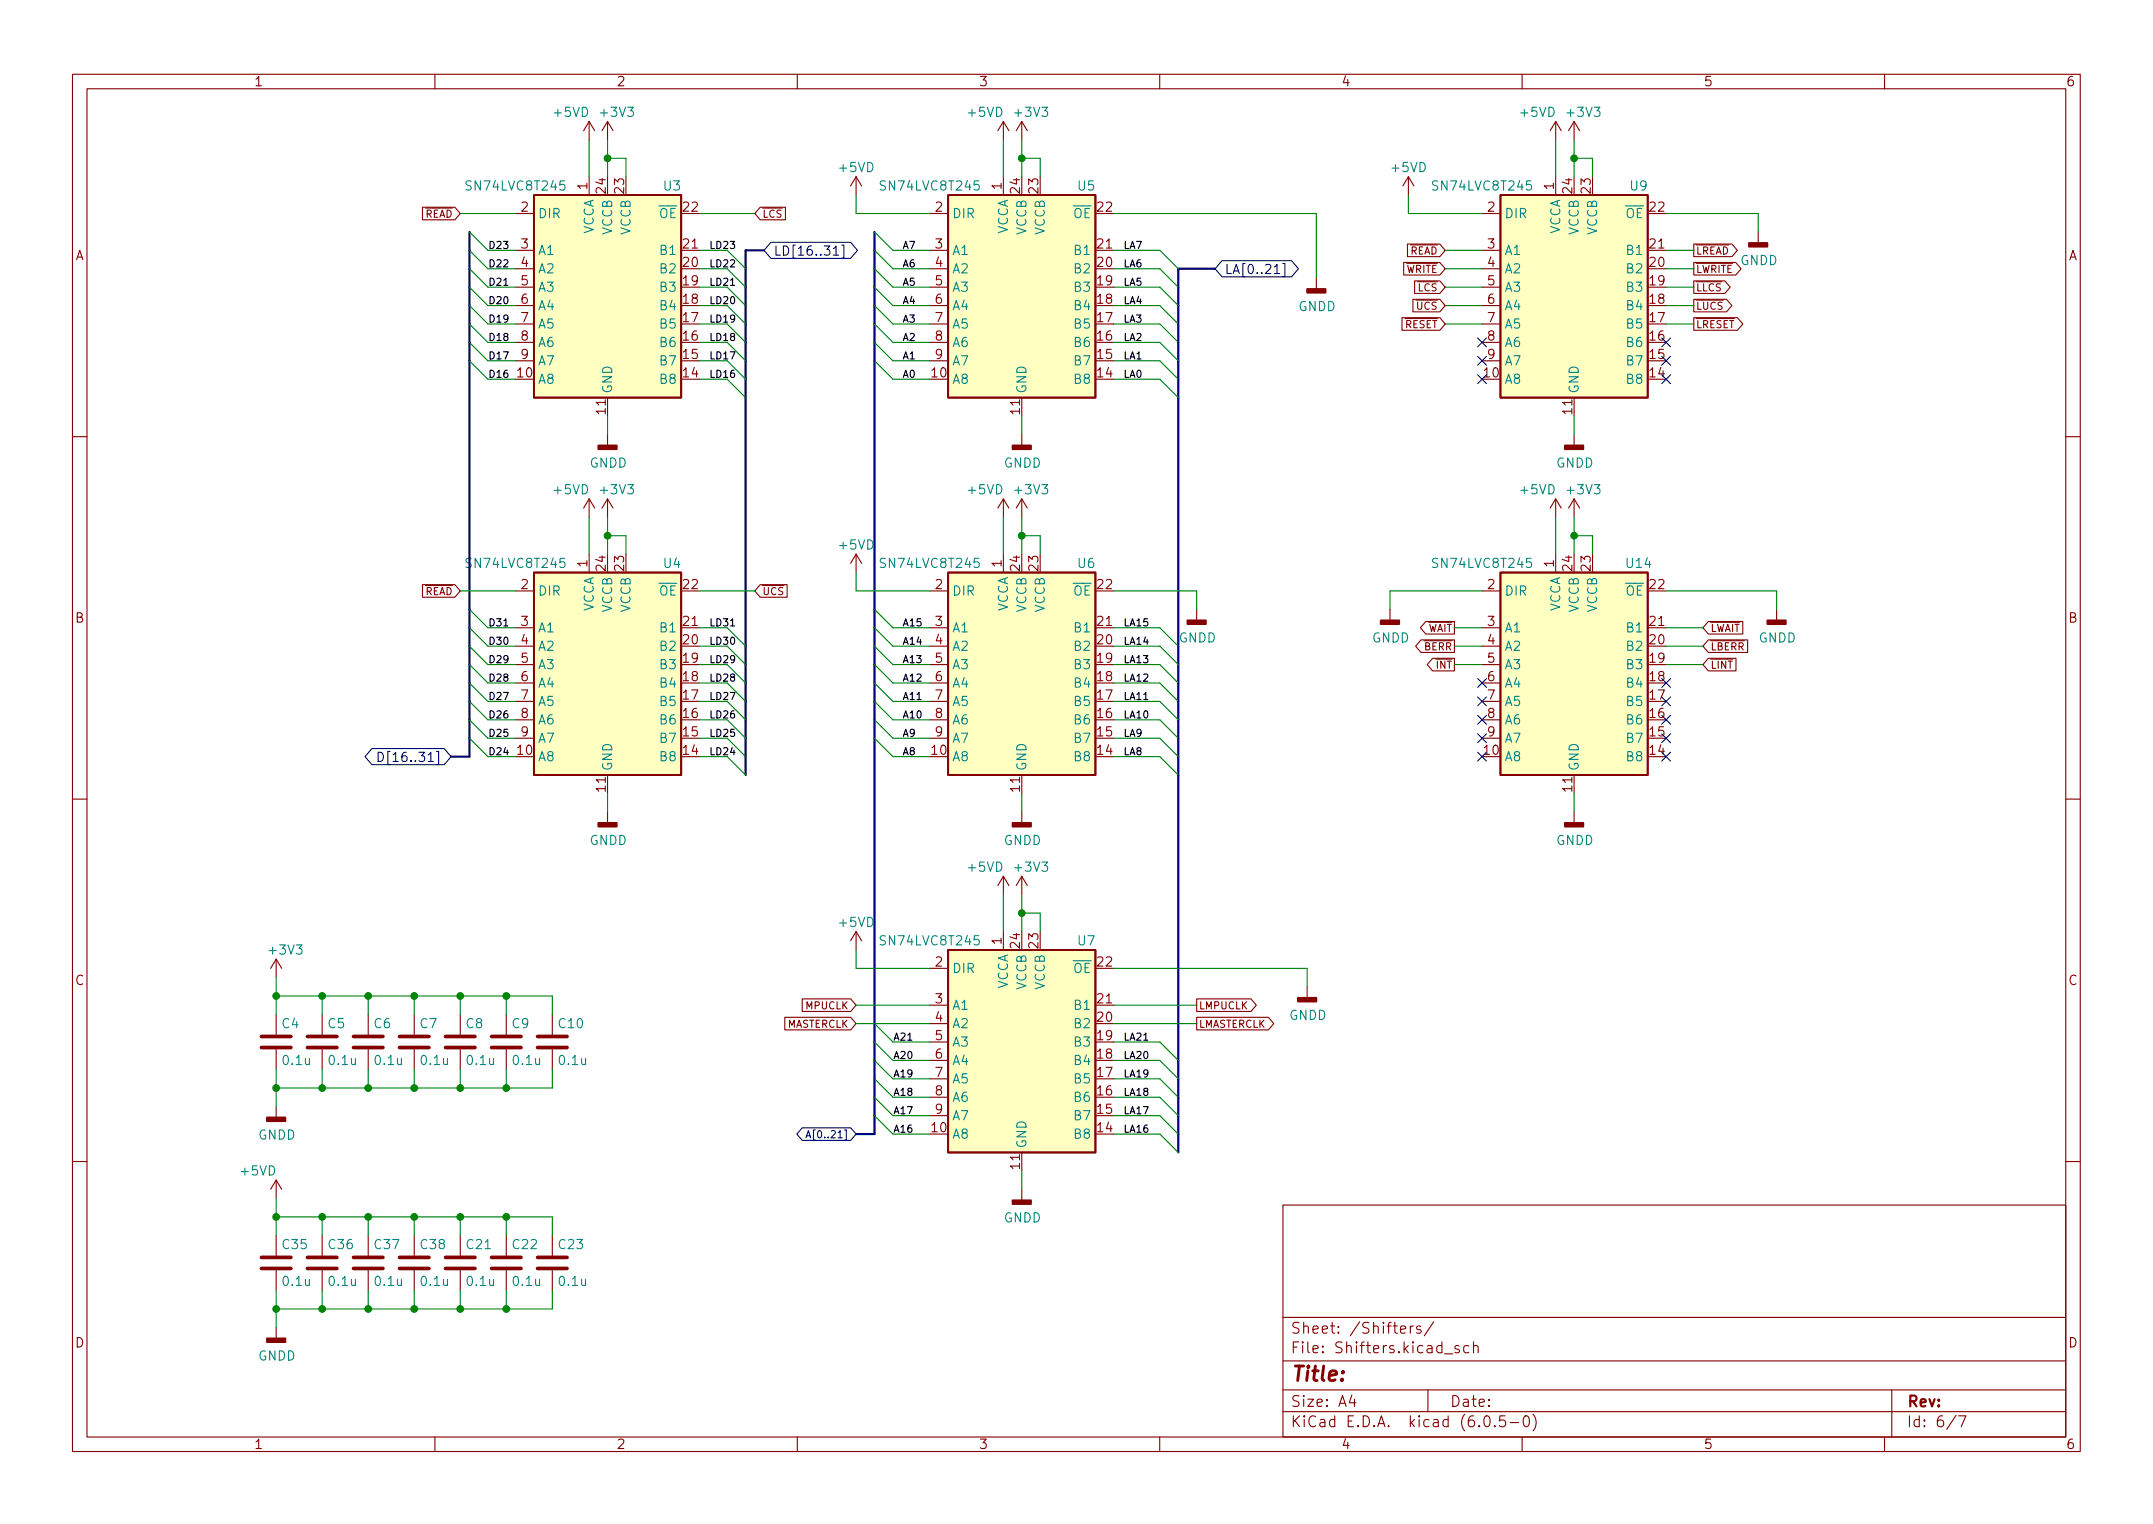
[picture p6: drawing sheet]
<svg xmlns="http://www.w3.org/2000/svg" width="297mm" height="210mm" viewBox="0 0 297 210" stroke-linecap="round" stroke-linejoin="round" font-family="sans-serif">
<defs><g id="words">
<text font-size="2.8" fill="#840000" x="178" y="190.6">Title:</text>
<g font-size="2.1" fill="#840000">
<text x="178" y="184">Sheet: /Shifters/</text>
<text x="178" y="186.7">File: Shifters.kicad_sch</text>
<text x="178" y="196.9">KiCad E.D.A. kicad (6.0.5-0)</text>
<text x="178" y="194.1">Size: A4</text>
<text x="200" y="194.1">Date:</text>
<text x="263" y="194.1">Rev:</text>
<text x="263" y="196.9">Id: 6/7</text>
</g>
<g font-size="1.8" fill="#840000">
<text x="35" y="11.9">1</text>
<text x="85" y="11.9">2</text>
<text x="135" y="11.9">3</text>
<text x="185" y="11.9">4</text>
<text x="235" y="11.9">5</text>
<text x="285" y="11.9">6</text>
<text x="71.9" y="29.2">2</text>
<text x="81" y="26.1" transform="rotate(-90 81 26.1)">1</text>
<text x="83.6" y="26.6" transform="rotate(-90 83.6 26.6)">24</text>
<text x="86.1" y="26.6" transform="rotate(-90 86.1 26.6)">23</text>
<text x="94.3" y="29.2">22</text>
<text x="129" y="29.2">2</text>
<text x="138.2" y="26.1" transform="rotate(-90 138.2 26.1)">1</text>
<text x="140.7" y="26.6" transform="rotate(-90 140.7 26.6)">24</text>
<text x="143.3" y="26.6" transform="rotate(-90 143.3 26.6)">23</text>
<text x="151.4" y="29.2">22</text>
<text x="205.2" y="29.2">2</text>
<text x="214.4" y="26.1" transform="rotate(-90 214.4 26.1)">1</text>
<text x="216.9" y="26.6" transform="rotate(-90 216.9 26.6)">24</text>
<text x="219.5" y="26.6" transform="rotate(-90 219.5 26.6)">23</text>
<text x="227.6" y="29.2">22</text>
<text x="10.3" y="35.9">A</text>
<text x="71.9" y="34.3">3</text>
<text x="94.3" y="34.3">21</text>
<text x="129" y="34.3">3</text>
<text x="151.4" y="34.3">21</text>
<text x="205.2" y="34.3">3</text>
<text x="227.6" y="34.3">21</text>
<text x="285.3" y="35.9">A</text>
<text x="71.9" y="36.8">4</text>
<text x="71.9" y="39.4">5</text>
<text x="71.9" y="41.9">6</text>
<text x="94.3" y="41.9">18</text>
<text x="94.3" y="39.4">19</text>
<text x="94.3" y="36.8">20</text>
<text x="129" y="36.8">4</text>
<text x="129" y="39.4">5</text>
<text x="129" y="41.9">6</text>
<text x="151.4" y="41.9">18</text>
<text x="151.4" y="39.4">19</text>
<text x="151.4" y="36.8">20</text>
<text x="205.2" y="36.8">4</text>
<text x="205.2" y="39.4">5</text>
<text x="205.2" y="41.9">6</text>
<text x="227.6" y="41.9">18</text>
<text x="227.6" y="39.4">19</text>
<text x="227.6" y="36.8">20</text>
<text x="71.9" y="44.4">7</text>
<text x="71.9" y="47">8</text>
<text x="94.3" y="47">16</text>
<text x="94.3" y="44.4">17</text>
<text x="129" y="44.4">7</text>
<text x="129" y="47">8</text>
<text x="151.4" y="47">16</text>
<text x="151.4" y="44.4">17</text>
<text x="205.2" y="44.4">7</text>
<text x="205.2" y="47">8</text>
<text x="227.6" y="47">16</text>
<text x="227.6" y="44.4">17</text>
<text x="71.4" y="52.1">10</text>
<text x="71.9" y="49.5">9</text>
<text x="94.3" y="52.1">14</text>
<text x="94.3" y="49.5">15</text>
<text x="128.6" y="52.1">10</text>
<text x="129" y="49.5">9</text>
<text x="151.4" y="52.1">14</text>
<text x="151.4" y="49.5">15</text>
<text x="204.8" y="52.1">10</text>
<text x="205.2" y="49.5">9</text>
<text x="227.6" y="52.1">14</text>
<text x="227.6" y="49.5">15</text>
<text x="83.6" y="57.1" transform="rotate(-90 83.6 57.1)">11</text>
<text x="140.7" y="57.1" transform="rotate(-90 140.7 57.1)">11</text>
<text x="216.9" y="57.1" transform="rotate(-90 216.9 57.1)">11</text>
<text x="71.9" y="81.3">2</text>
<text x="81" y="78.2" transform="rotate(-90 81 78.2)">1</text>
<text x="83.6" y="78.7" transform="rotate(-90 83.6 78.7)">24</text>
<text x="86.1" y="78.7" transform="rotate(-90 86.1 78.7)">23</text>
<text x="94.3" y="81.3">22</text>
<text x="129" y="81.3">2</text>
<text x="138.2" y="78.2" transform="rotate(-90 138.2 78.2)">1</text>
<text x="140.7" y="78.7" transform="rotate(-90 140.7 78.7)">24</text>
<text x="143.3" y="78.7" transform="rotate(-90 143.3 78.7)">23</text>
<text x="151.4" y="81.3">22</text>
<text x="205.2" y="81.3">2</text>
<text x="214.4" y="78.2" transform="rotate(-90 214.4 78.2)">1</text>
<text x="216.9" y="78.7" transform="rotate(-90 216.9 78.7)">24</text>
<text x="219.5" y="78.7" transform="rotate(-90 219.5 78.7)">23</text>
<text x="227.6" y="81.3">22</text>
<text x="10.3" y="85.9">B</text>
<text x="71.9" y="86.4">3</text>
<text x="71.9" y="88.9">4</text>
<text x="94.3" y="88.9">20</text>
<text x="94.3" y="86.4">21</text>
<text x="129" y="86.4">3</text>
<text x="129" y="88.9">4</text>
<text x="151.4" y="88.9">20</text>
<text x="151.4" y="86.4">21</text>
<text x="205.2" y="86.4">3</text>
<text x="205.2" y="88.9">4</text>
<text x="227.6" y="88.9">20</text>
<text x="227.6" y="86.4">21</text>
<text x="285.3" y="85.9">B</text>
<text x="71.9" y="91.4">5</text>
<text x="71.9" y="94">6</text>
<text x="94.3" y="94">18</text>
<text x="94.3" y="91.4">19</text>
<text x="129" y="91.4">5</text>
<text x="129" y="94">6</text>
<text x="151.4" y="94">18</text>
<text x="151.4" y="91.4">19</text>
<text x="205.2" y="91.4">5</text>
<text x="205.2" y="94">6</text>
<text x="227.6" y="94">18</text>
<text x="227.6" y="91.4">19</text>
<text x="71.9" y="96.5">7</text>
<text x="71.9" y="99.1">8</text>
<text x="71.9" y="101.6">9</text>
<text x="94.3" y="101.6">15</text>
<text x="94.3" y="99.1">16</text>
<text x="94.3" y="96.5">17</text>
<text x="129" y="96.5">7</text>
<text x="129" y="99.1">8</text>
<text x="129" y="101.6">9</text>
<text x="151.4" y="101.6">15</text>
<text x="151.4" y="99.1">16</text>
<text x="151.4" y="96.5">17</text>
<text x="205.2" y="96.5">7</text>
<text x="205.2" y="99.1">8</text>
<text x="205.2" y="101.6">9</text>
<text x="227.6" y="101.6">15</text>
<text x="227.6" y="99.1">16</text>
<text x="227.6" y="96.5">17</text>
<text x="71.4" y="104.1">10</text>
<text x="94.3" y="104.1">14</text>
<text x="128.6" y="104.1">10</text>
<text x="151.4" y="104.1">14</text>
<text x="204.8" y="104.1">10</text>
<text x="227.6" y="104.1">14</text>
<text x="83.6" y="109.2" transform="rotate(-90 83.6 109.2)">11</text>
<text x="140.7" y="109.2" transform="rotate(-90 140.7 109.2)">11</text>
<text x="216.9" y="109.2" transform="rotate(-90 216.9 109.2)">11</text>
<text x="138.2" y="130.3" transform="rotate(-90 138.2 130.3)">1</text>
<text x="140.7" y="130.8" transform="rotate(-90 140.7 130.8)">24</text>
<text x="143.3" y="130.8" transform="rotate(-90 143.3 130.8)">23</text>
<text x="10.3" y="135.9">C</text>
<text x="129" y="133.3">2</text>
<text x="151.4" y="133.3">22</text>
<text x="285.3" y="135.9">C</text>
<text x="129" y="138.4">3</text>
<text x="129" y="141">4</text>
<text x="129" y="143.5">5</text>
<text x="151.4" y="143.5">19</text>
<text x="151.4" y="141">20</text>
<text x="151.4" y="138.4">21</text>
<text x="129" y="146">6</text>
<text x="129" y="148.6">7</text>
<text x="151.4" y="148.6">17</text>
<text x="151.4" y="146">18</text>
<text x="129" y="151.1">8</text>
<text x="129" y="153.7">9</text>
<text x="151.4" y="153.7">15</text>
<text x="151.4" y="151.1">16</text>
<text x="128.6" y="156.2">10</text>
<text x="140.7" y="161.3" transform="rotate(-90 140.7 161.3)">11</text>
<text x="151.4" y="156.2">14</text>
<text x="10.3" y="185.9">D</text>
<text x="285.3" y="185.9">D</text>
<text x="35" y="199.9">1</text>
<text x="85" y="199.9">2</text>
<text x="135" y="199.9">3</text>
<text x="185" y="199.9">4</text>
<text x="235" y="199.9">5</text>
<text x="285" y="199.9">6</text>
</g>
<g font-size="1.8" fill="#008484">
<text x="76.5" y="16.1">+5VD</text>
<text x="83" y="16.1">+3V3</text>
<text x="133.7" y="16.1">+5VD</text>
<text x="140.2" y="16.1">+3V3</text>
<text x="209.9" y="16.1">+5VD</text>
<text x="216.4" y="16.1">+3V3</text>
<text x="115.9" y="23.7">+5VD</text>
<text x="192.1" y="23.7">+5VD</text>
<text x="64.6" y="26.3">SN74LVC8T245</text>
<text x="91.6" y="26.3">U3</text>
<text x="121.8" y="26.3">SN74LVC8T245</text>
<text x="148.7" y="26.3">U5</text>
<text x="198" y="26.3">SN74LVC8T245</text>
<text x="224.9" y="26.3">U9</text>
<text x="74.2" y="30.1">DIR</text>
<text x="74.2" y="35.2">A1</text>
<text x="81.9" y="32.4" transform="rotate(-90 81.9 32.4)">VCCA</text>
<text x="84.5" y="32.4" transform="rotate(-90 84.5 32.4)">VCCB</text>
<text x="87" y="32.4" transform="rotate(-90 87 32.4)">VCCB</text>
<text x="89.5" y="30.1">~{OE}</text>
<text x="91.2" y="35.2">B1</text>
<text x="131.3" y="30.1">DIR</text>
<text x="131.3" y="35.2">A1</text>
<text x="139.1" y="32.4" transform="rotate(-90 139.1 32.4)">VCCA</text>
<text x="141.6" y="32.4" transform="rotate(-90 141.6 32.4)">VCCB</text>
<text x="144.1" y="32.4" transform="rotate(-90 144.1 32.4)">VCCB</text>
<text x="146.7" y="30.1">~{OE}</text>
<text x="148.4" y="35.2">B1</text>
<text x="207.5" y="30.1">DIR</text>
<text x="207.5" y="35.2">A1</text>
<text x="215.3" y="32.4" transform="rotate(-90 215.3 32.4)">VCCA</text>
<text x="217.8" y="32.4" transform="rotate(-90 217.8 32.4)">VCCB</text>
<text x="220.3" y="32.4" transform="rotate(-90 220.3 32.4)">VCCB</text>
<text x="222.9" y="30.1">~{OE}</text>
<text x="224.6" y="35.2">B1</text>
<text x="74.2" y="37.7">A2</text>
<text x="74.2" y="40.3">A3</text>
<text x="91.2" y="40.3">B3</text>
<text x="91.2" y="37.7">B2</text>
<text x="131.3" y="37.7">A2</text>
<text x="131.3" y="40.3">A3</text>
<text x="148.4" y="40.3">B3</text>
<text x="148.4" y="37.7">B2</text>
<text x="207.5" y="37.7">A2</text>
<text x="207.5" y="40.3">A3</text>
<text x="224.6" y="40.3">B3</text>
<text x="224.6" y="37.7">B2</text>
<text x="240.1" y="36.6">GNDD</text>
<text x="74.2" y="42.8">A4</text>
<text x="74.2" y="45.3">A5</text>
<text x="74.2" y="47.9">A6</text>
<text x="91.2" y="47.9">B6</text>
<text x="91.2" y="45.3">B5</text>
<text x="91.2" y="42.8">B4</text>
<text x="131.3" y="42.8">A4</text>
<text x="131.3" y="45.3">A5</text>
<text x="131.3" y="47.9">A6</text>
<text x="148.4" y="47.9">B6</text>
<text x="148.4" y="45.3">B5</text>
<text x="148.4" y="42.8">B4</text>
<text x="179.1" y="42.9">GNDD</text>
<text x="207.5" y="42.8">A4</text>
<text x="207.5" y="45.3">A5</text>
<text x="207.5" y="47.9">A6</text>
<text x="224.6" y="47.9">B6</text>
<text x="224.6" y="45.3">B5</text>
<text x="224.6" y="42.8">B4</text>
<text x="74.2" y="53">A8</text>
<text x="74.2" y="50.4">A7</text>
<text x="91.2" y="53">B8</text>
<text x="91.2" y="50.4">B7</text>
<text x="131.3" y="53">A8</text>
<text x="131.3" y="50.4">A7</text>
<text x="148.4" y="53">B8</text>
<text x="148.4" y="50.4">B7</text>
<text x="207.5" y="53">A8</text>
<text x="207.5" y="50.4">A7</text>
<text x="224.6" y="53">B8</text>
<text x="224.6" y="50.4">B7</text>
<text x="84.5" y="54.4" transform="rotate(-90 84.5 54.4)">GND</text>
<text x="141.6" y="54.4" transform="rotate(-90 141.6 54.4)">GND</text>
<text x="217.8" y="54.4" transform="rotate(-90 217.8 54.4)">GND</text>
<text x="81.3" y="64.5">GNDD</text>
<text x="138.5" y="64.5">GNDD</text>
<text x="214.7" y="64.5">GNDD</text>
<text x="76.5" y="68.2">+5VD</text>
<text x="83" y="68.2">+3V3</text>
<text x="133.7" y="68.2">+5VD</text>
<text x="140.2" y="68.2">+3V3</text>
<text x="209.9" y="68.2">+5VD</text>
<text x="216.4" y="68.2">+3V3</text>
<text x="115.9" y="75.8">+5VD</text>
<text x="64.6" y="78.4">SN74LVC8T245</text>
<text x="74.2" y="82.2">DIR</text>
<text x="89.5" y="82.2">~{OE}</text>
<text x="91.6" y="78.4">U4</text>
<text x="121.8" y="78.4">SN74LVC8T245</text>
<text x="131.3" y="82.2">DIR</text>
<text x="146.7" y="82.2">~{OE}</text>
<text x="148.7" y="78.4">U6</text>
<text x="198" y="78.4">SN74LVC8T245</text>
<text x="207.5" y="82.2">DIR</text>
<text x="222.9" y="82.2">~{OE}</text>
<text x="224.4" y="78.4">U14</text>
<text x="74.2" y="87.2">A1</text>
<text x="74.2" y="89.8">A2</text>
<text x="81.9" y="84.5" transform="rotate(-90 81.9 84.5)">VCCA</text>
<text x="84.5" y="84.5" transform="rotate(-90 84.5 84.5)">VCCB</text>
<text x="87" y="84.5" transform="rotate(-90 87 84.5)">VCCB</text>
<text x="91.2" y="89.8">B2</text>
<text x="91.2" y="87.2">B1</text>
<text x="131.3" y="87.2">A1</text>
<text x="131.3" y="89.8">A2</text>
<text x="139.1" y="84.5" transform="rotate(-90 139.1 84.5)">VCCA</text>
<text x="141.6" y="84.5" transform="rotate(-90 141.6 84.5)">VCCB</text>
<text x="144.1" y="84.5" transform="rotate(-90 144.1 84.5)">VCCB</text>
<text x="148.4" y="89.8">B2</text>
<text x="148.4" y="87.2">B1</text>
<text x="162.6" y="88.6">GNDD</text>
<text x="189.3" y="88.6">GNDD</text>
<text x="207.5" y="87.2">A1</text>
<text x="207.5" y="89.8">A2</text>
<text x="215.3" y="84.5" transform="rotate(-90 215.3 84.5)">VCCA</text>
<text x="217.8" y="84.5" transform="rotate(-90 217.8 84.5)">VCCB</text>
<text x="220.3" y="84.5" transform="rotate(-90 220.3 84.5)">VCCB</text>
<text x="224.6" y="89.8">B2</text>
<text x="224.6" y="87.2">B1</text>
<text x="242.6" y="88.6">GNDD</text>
<text x="74.2" y="92.3">A3</text>
<text x="74.2" y="94.9">A4</text>
<text x="91.2" y="94.9">B4</text>
<text x="91.2" y="92.3">B3</text>
<text x="131.3" y="92.3">A3</text>
<text x="131.3" y="94.9">A4</text>
<text x="148.4" y="94.9">B4</text>
<text x="148.4" y="92.3">B3</text>
<text x="207.5" y="92.3">A3</text>
<text x="207.5" y="94.9">A4</text>
<text x="224.6" y="94.9">B4</text>
<text x="224.6" y="92.3">B3</text>
<text x="74.2" y="97.4">A5</text>
<text x="74.2" y="99.9">A6</text>
<text x="91.2" y="99.9">B6</text>
<text x="91.2" y="97.4">B5</text>
<text x="131.3" y="97.4">A5</text>
<text x="131.3" y="99.9">A6</text>
<text x="148.4" y="99.9">B6</text>
<text x="148.4" y="97.4">B5</text>
<text x="207.5" y="97.4">A5</text>
<text x="207.5" y="99.9">A6</text>
<text x="224.6" y="99.9">B6</text>
<text x="224.6" y="97.4">B5</text>
<text x="74.2" y="105">A8</text>
<text x="74.2" y="102.5">A7</text>
<text x="84.5" y="106.4" transform="rotate(-90 84.5 106.4)">GND</text>
<text x="91.2" y="105">B8</text>
<text x="91.2" y="102.5">B7</text>
<text x="131.3" y="105">A8</text>
<text x="131.3" y="102.5">A7</text>
<text x="141.6" y="106.4" transform="rotate(-90 141.6 106.4)">GND</text>
<text x="148.4" y="105">B8</text>
<text x="148.4" y="102.5">B7</text>
<text x="207.5" y="105">A8</text>
<text x="207.5" y="102.5">A7</text>
<text x="217.8" y="106.4" transform="rotate(-90 217.8 106.4)">GND</text>
<text x="224.6" y="105">B8</text>
<text x="224.6" y="102.5">B7</text>
<text x="81.3" y="116.6">GNDD</text>
<text x="138.5" y="116.6">GNDD</text>
<text x="214.7" y="116.6">GNDD</text>
<text x="133.7" y="120.3">+5VD</text>
<text x="140.2" y="120.3">+3V3</text>
<text x="37.3" y="131.7">+3V3</text>
<text x="115.9" y="127.9">+5VD</text>
<text x="121.8" y="130.4">SN74LVC8T245</text>
<text x="148.7" y="130.4">U7</text>
<text x="131.3" y="134.2">DIR</text>
<text x="139.1" y="136.6" transform="rotate(-90 139.1 136.6)">VCCA</text>
<text x="141.6" y="136.6" transform="rotate(-90 141.6 136.6)">VCCB</text>
<text x="144.1" y="136.6" transform="rotate(-90 144.1 136.6)">VCCB</text>
<text x="146.7" y="134.2">~{OE}</text>
<text x="38.9" y="141.9">C4</text>
<text x="45.3" y="141.9">C5</text>
<text x="51.6" y="141.9">C6</text>
<text x="58" y="141.9">C7</text>
<text x="64.3" y="141.9">C8</text>
<text x="70.7" y="141.9">C9</text>
<text x="77.1" y="141.9">C10</text>
<text x="131.3" y="139.3">A1</text>
<text x="131.3" y="141.9">A2</text>
<text x="148.4" y="141.9">B2</text>
<text x="148.4" y="139.3">B1</text>
<text x="177.8" y="140.7">GNDD</text>
<text x="39.1" y="146.9">0.1u</text>
<text x="45.5" y="146.9">0.1u</text>
<text x="51.8" y="146.9">0.1u</text>
<text x="58.2" y="146.9">0.1u</text>
<text x="64.5" y="146.9">0.1u</text>
<text x="70.9" y="146.9">0.1u</text>
<text x="77.2" y="146.9">0.1u</text>
<text x="131.3" y="144.4">A3</text>
<text x="131.3" y="146.9">A4</text>
<text x="131.3" y="149.5">A5</text>
<text x="148.4" y="149.5">B5</text>
<text x="148.4" y="146.9">B4</text>
<text x="148.4" y="144.4">B3</text>
<text x="131.3" y="152">A6</text>
<text x="131.3" y="154.6">A7</text>
<text x="148.4" y="154.6">B7</text>
<text x="148.4" y="152">B6</text>
<text x="35.6" y="157.2">GNDD</text>
<text x="131.3" y="157.1">A8</text>
<text x="141.6" y="158.5" transform="rotate(-90 141.6 158.5)">GND</text>
<text x="148.4" y="157.1">B8</text>
<text x="33.3" y="162.2">+5VD</text>
<text x="39" y="172.3">C35</text>
<text x="45.4" y="172.3">C36</text>
<text x="51.7" y="172.3">C37</text>
<text x="58.1" y="172.3">C38</text>
<text x="64.4" y="172.3">C21</text>
<text x="70.8" y="172.3">C22</text>
<text x="77.1" y="172.3">C23</text>
<text x="138.5" y="168.7">GNDD</text>
<text x="39.1" y="177.4">0.1u</text>
<text x="45.5" y="177.4">0.1u</text>
<text x="51.8" y="177.4">0.1u</text>
<text x="58.2" y="177.4">0.1u</text>
<text x="64.5" y="177.4">0.1u</text>
<text x="70.9" y="177.4">0.1u</text>
<text x="77.2" y="177.4">0.1u</text>
<text x="35.6" y="187.7">GNDD</text>
</g>
<g font-size="1.8" fill="#000084">
<text x="106.7" y="35.3">LD[16..31]</text>
<text x="168.9" y="37.8">LA[0..21]</text>
<text x="53.6" y="105.1">D[16..31]</text>
</g>
<g font-size="1.4" fill="#840000">
<text x="57.5" y="30">~{READ}</text>
<text x="105.1" y="30">~{LCS}</text>
<text x="193.4" y="35.1">~{READ}</text>
<text x="233.9" y="35.1">~{LREAD}</text>
<text x="192.9" y="37.6">~{WRITE}</text>
<text x="194.6" y="40.2">~{LCS}</text>
<text x="233.9" y="37.6">~{LWRITE}</text>
<text x="233.9" y="40.2">~{LLCS}</text>
<text x="192.7" y="45.3">~{RESET}</text>
<text x="194.4" y="42.7">~{UCS}</text>
<text x="233.9" y="45.3">~{LRESET}</text>
<text x="233.9" y="42.7">~{LUCS}</text>
<text x="57.5" y="82.1">~{READ}</text>
<text x="105.1" y="82.1">~{UCS}</text>
<text x="195.4" y="89.7">~{BERR}</text>
<text x="195.8" y="87.2">~{WAIT}</text>
<text x="235.9" y="87.2">~{LWAIT}</text>
<text x="235.9" y="89.7">~{LBERR}</text>
<text x="197.1" y="92.3">~{INT}</text>
<text x="235.9" y="92.3">~{LINT}</text>
<text x="108.5" y="141.8">MASTERCLK</text>
<text x="111.2" y="139.2">MPUCLK</text>
<text x="165.3" y="141.8">LMASTERCLK</text>
<text x="165.3" y="139.2">LMPUCLK</text>
</g>
<g font-size="1.4">
<text x="67.3" y="34.3">D23</text>
<text x="97.8" y="34.3">LD23</text>
<text x="124.5" y="34.3">A7</text>
<text x="154.9" y="34.3">LA7</text>
<text x="67.3" y="42">D20</text>
<text x="67.3" y="36.9">D22</text>
<text x="67.3" y="39.4">D21</text>
<text x="97.8" y="42">LD20</text>
<text x="97.8" y="39.4">LD21</text>
<text x="97.8" y="36.9">LD22</text>
<text x="124.5" y="42">A4</text>
<text x="124.5" y="39.4">A5</text>
<text x="124.5" y="36.9">A6</text>
<text x="154.9" y="36.9">LA6</text>
<text x="154.9" y="39.4">LA5</text>
<text x="154.9" y="42">LA4</text>
<text x="67.3" y="44.5">D19</text>
<text x="67.3" y="47">D18</text>
<text x="97.8" y="44.5">LD19</text>
<text x="97.8" y="47">LD18</text>
<text x="124.5" y="47">A2</text>
<text x="124.5" y="44.5">A3</text>
<text x="154.9" y="44.5">LA3</text>
<text x="154.9" y="47">LA2</text>
<text x="67.3" y="49.6">D17</text>
<text x="67.3" y="52.1">D16</text>
<text x="97.8" y="49.6">LD17</text>
<text x="97.8" y="52.1">LD16</text>
<text x="124.5" y="52.1">A0</text>
<text x="124.5" y="49.6">A1</text>
<text x="154.9" y="49.6">LA1</text>
<text x="154.9" y="52.1">LA0</text>
<text x="67.3" y="88.9">D30</text>
<text x="67.3" y="86.4">D31</text>
<text x="97.8" y="88.9">LD30</text>
<text x="97.8" y="86.4">LD31</text>
<text x="124.5" y="86.4">A15</text>
<text x="124.5" y="88.9">A14</text>
<text x="154.9" y="88.9">LA14</text>
<text x="154.9" y="86.4">LA15</text>
<text x="67.3" y="94">D28</text>
<text x="67.3" y="91.5">D29</text>
<text x="97.8" y="94">LD28</text>
<text x="97.8" y="91.5">LD29</text>
<text x="124.5" y="94">A12</text>
<text x="124.5" y="91.5">A13</text>
<text x="154.9" y="91.5">LA13</text>
<text x="154.9" y="94">LA12</text>
<text x="67.3" y="99.1">D26</text>
<text x="67.3" y="96.6">D27</text>
<text x="67.3" y="101.6">D25</text>
<text x="97.8" y="99.1">LD26</text>
<text x="97.8" y="101.6">LD25</text>
<text x="97.8" y="96.6">LD27</text>
<text x="124.5" y="96.6">A11</text>
<text x="124.5" y="99.1">A10</text>
<text x="124.5" y="101.6">A9</text>
<text x="154.9" y="101.6">LA9</text>
<text x="154.9" y="99.1">LA10</text>
<text x="154.9" y="96.6">LA11</text>
<text x="67.3" y="104.2">D24</text>
<text x="97.8" y="104.2">LD24</text>
<text x="124.5" y="104.2">A8</text>
<text x="154.9" y="104.2">LA8</text>
<text x="123.2" y="143.6">A21</text>
<text x="154.9" y="143.6">LA21</text>
<text x="123.2" y="146.1">A20</text>
<text x="123.2" y="148.6">A19</text>
<text x="154.9" y="146.1">LA20</text>
<text x="154.9" y="148.6">LA19</text>
<text x="123.2" y="151.2">A18</text>
<text x="123.2" y="153.7">A17</text>
<text x="154.9" y="151.2">LA18</text>
<text x="154.9" y="153.7">LA17</text>
<text x="123.2" y="156.3">A16</text>
<text x="154.9" y="156.3">LA16</text>
</g>
<text font-size="1.4" fill="#000084" x="112.1" y="157">A[0..21]</text>
</g></defs>
<g fill="none" stroke="#840000" stroke-width=".15">
<path d="M10 10.2h277v190.1h-277zM12 12.2h273v186.1h-273zM60 10.2v2M81.3 16.8l-.8 1.2M81.3 16.8v2.5M81.3 16.8l.7 1.2M83.8 16.8l-.7 1.2M83.8 16.8v2.5M83.8 16.8l.8 1.2M110 10.2v2M138.4 16.8l-.7 1.2M138.4 16.8v2.5"/>
<path d="M138.4 16.8l.8 1.2M141 16.8v2.5M141 16.8l-.8 1.2M141 16.8l.7 1.2M160 10.2v2M210 10.2v2M214.6 16.8l-.7 1.2M214.6 16.8v2.5M214.6 16.8l.8 1.2M217.2 16.8l-.8 1.2M217.2 16.8v2.5M217.2 16.8l.7 1.2"/>
<path d="M260 10.2v2M58.3 28.6h4.5l.7 .9-.7 .8h-4.5zM71.1 29.5h2.6M71.1 34.5h2.6M71.1 37.1h2.6M71.1 39.6h2.6M81.3 24.4v2.5M94 34.5h2.5M104.9 28.6h3.5v1.7h-3.5l-.8-.8zM118.1 24.4l-.8 1.2M118.1 24.4v2.5M118.1 24.4l.8 1.2"/>
<path d="M128.3 29.5h2.5M128.3 34.5h2.5M128.3 37.1h2.5M128.3 39.6h2.5M138.4 24.4v2.5M151.1 34.5h2.6M181.6 38.3v1.6M193.7 36.2h4.9l.8 .9-.8 .8h-4.9zM194.2 33.7h4.4l.8 .8-.8 .9h-4.4zM194.3 24.4l-.8 1.2M194.3 24.4v2.5M194.3 24.4l.8 1.2"/>
<path d="M195.2 38.8h3.4l.8 .8-.8 .9h-3.4zM204.5 29.5h2.5M204.5 34.5h2.5M204.5 37.1h2.5M204.5 39.6h2.5M214.6 24.4v2.5M227.3 34.5h2.6M233.7 36.2h5.8l.7 .9-.7 .8h-5.8zM233.7 38.8h4.3l.7 .8-.7 .9h-4.3zM233.7 33.7h5.3l.7 .8-.7 .9h-5.3zM242.6 32v1.5M71.1 42.2h2.6"/>
<path d="M71.1 44.7h2.6M71.1 47.2h2.6M71.1 49.8h2.6M83.8 54.9v2.5M83.8 59.9v1.6M128.3 42.2h2.5M128.3 44.7h2.5M128.3 47.2h2.5M128.3 49.8h2.5M141 54.9v2.5M141 59.9v1.6M193.4 43.8h5.2l.8 .9-.8 .9h-5.2z"/>
<path d="M194.9 41.3h3.7l.8 .9-.8 .8h-3.7zM204.5 42.2h2.5M204.5 44.7h2.5M204.5 47.2h2.5M204.5 49.8h2.5M217.2 54.9v2.5M217.2 59.9v1.6M233.7 43.8h6l.7 .9-.7 .9h-6zM233.7 41.3h4.5l.7 .9-.7 .8h-4.5zM10 60.2h2M81.3 68.8v2.6M81.3 76.4v2.6"/>
<path d="M81.3 68.8l-.8 1.3M81.3 68.8l.7 1.3M83.8 68.8v2.6M83.8 68.8l-.7 1.3M83.8 68.8l.8 1.3M118.1 76.4v2.6M118.1 76.4l-.8 1.3M118.1 76.4l.8 1.3M138.4 68.8v2.6M138.4 76.4v2.6M138.4 68.8l-.7 1.3M138.4 68.8l.8 1.3"/>
<path d="M141 68.8v2.6M141 68.8l-.8 1.3M141 68.8l.7 1.3M214.6 68.8v2.6M214.6 76.4v2.6M214.6 68.8l-.7 1.3M214.6 68.8l.8 1.3M217.2 68.8v2.6M217.2 68.8l-.8 1.3M217.2 68.8l.7 1.3M285 60.2h2M58.3 80.7h4.5l.7 .8-.7 .9h-4.5z"/>
<path d="M71.1 81.5h2.6M71.1 86.6h2.6M71.1 89.1h2.6M71.1 91.7h2.6M71.1 94.2h2.6M71.1 96.8h2.6M71.1 99.3h2.6M94 86.6h2.5M104.9 80.7h3.7v1.7h-3.7l-.8-.9zM128.3 81.5h2.5M128.3 86.6h2.5M128.3 89.1h2.5"/>
<path d="M128.3 91.7h2.5M128.3 94.2h2.5M128.3 96.8h2.5M128.3 99.3h2.5M151.1 86.6h2.6M165.1 84.1v1.5M191.8 84.1v1.5M196 88.3h4.7v1.7h-4.7l-.7-.9zM196.7 85.7h4v1.8h-4l-.7-.9zM197.7 90.8h3v1.8h-3l-.8-.9zM204.5 81.5h2.5M204.5 86.6h2.5"/>
<path d="M204.5 89.1h2.5M204.5 91.7h2.5M204.5 94.2h2.5M204.5 96.8h2.5M204.5 99.3h2.5M227.3 86.6h2.6M235.7 90.8h3.8v1.8h-3.8l-.8-.9zM235.7 85.7h4.7v1.8h-4.7l-.8-.9zM235.7 88.3h5.4v1.7h-5.4l-.8-.9zM245.1 84.1v1.5M10 110.2h2M71.1 101.8h2.6"/>
<path d="M83.8 106.9v2.6M83.8 112v1.5M128.3 101.8h2.5M141 106.9v2.6M141 112v1.5M204.5 101.8h2.5M217.2 106.9v2.6M217.2 112v1.5M285 110.2h2M38.1 132.3v2.6M38.1 139.9v2.8M38.1 132.3l-.8 1.3"/>
<path d="M38.1 132.3l.8 1.3M44.4 139.9v2.8M50.8 139.9v2.8M57.1 139.9v2.8M63.5 139.9v2.8M69.8 139.9v2.8M76.2 139.9v2.8M110.7 137.8h6.7l.7 .9-.7 .8h-6.7zM118.1 128.5v2.6M118.1 128.5l-.8 1.3M118.1 128.5l.8 1.3M128.3 133.6h2.5"/>
<path d="M128.3 138.7h2.5M138.4 120.9v2.5M138.4 128.5v2.6M138.4 120.9l-.7 1.3M138.4 120.9l.8 1.3M141 120.9v2.5M141 120.9l-.8 1.3M141 120.9l.7 1.3M151.1 138.7h2.6M165.1 137.8h7.5l.7 .9-.7 .8h-7.5zM180.3 136.1v1.6M38.1 144.8v2.8"/>
<path d="M38.1 152.6v1.6M44.4 144.8v2.8M50.8 144.8v2.8M57.1 144.8v2.8M63.5 144.8v2.8M69.8 144.8v2.8M76.2 144.8v2.8M108.3 140.4h9.1l.7 .8-.7 .9h-9.1zM128.3 141.2h2.5M128.3 143.8h2.5M128.3 146.3h2.5M128.3 148.8h2.5"/>
<path d="M128.3 151.4h2.5M128.3 153.9h2.5M141 159v2.5M165.1 140.4h9.9l.7 .8-.7 .9h-9.9zM10 160.2h2M38.1 162.8v2.5M38.1 170.4v2.8M38.1 175.3v2.7M38.1 162.8l-.8 1.3M38.1 162.8l.8 1.3M44.4 170.4v2.8M44.4 175.3v2.7"/>
<path d="M50.8 170.4v2.8M50.8 175.3v2.7M57.1 170.4v2.8M57.1 175.3v2.7M63.5 170.4v2.8M63.5 175.3v2.7M69.8 170.4v2.8M69.8 175.3v2.7M76.2 170.4v2.8M76.2 175.3v2.7M141 164.1v1.5M177 166.3h108v32h-108z"/>
<path d="M285 160.2h2M38.1 183.1v1.6M60 198.3v2M110 198.3v2M160 198.3v2M177 194.8h108M177 191.8h108M177 187.8h108M177 181.8h108M186.5 192.5l-.4 1h1M186.9 193v1M193.2 183.4l.7-.1v-.3l-.5-.1-.2 .2 .1 .8h.1h.5"/>
<path d="M194.6 182.9v1M195 182.9l-.3 .1-.1 .2M196 183l-.4-.1-.2 .2 .1 .3 .5 .1 .1 .1-.1 .3h-.1h-.5M197 191.8v3M197.8 182.4l-1.3 1.9M199.3 186.8h1.1M201.3 185.7l-.4-.1-.2 .2 .1 .3 .5 .1 .1 .1-.1 .3h-.2h-.4M202.6 185.7l-.4-.1-.3 .3v.4l.2 .3h.1h.4M203.3 185.8a.37 .37 0 0 1 .6 0v.8M203.3 185.1v1.5M204.9 195.4a.36 .36 0 0 1 .6 .2 .77 .77 0 0 1-.4 1.2 1 1 0 0 1-.2-1.4zM206.2 196.7l.1 .1h-.1h-.1l.1-.1v.1"/>
<path d="M207.6 195.3h-.7v.7l.2-.1 .5 .1 .1 .2-.1 .5-.2 .1h-.3l-.2-.1M208.4 196.3h1.1M210 198.3v2M210.4 195.4a.36 .36 0 0 1 .5 .2 .77 .77 0 0 1-.4 1.2 1 1 0 0 1-.1-1.4zM211.5 195.1a1.72 1.72 0 0 1 0 2.3M260 198.3v2M261 191.8v6.5M269.9 195.3l-1.3 1.9M270.2 195.3h1l-.6 1.5"/>
</g>
<g fill="none" stroke="#840000" stroke-width=".51">
<path d="M36.1 144.5h4M36.1 143h4M42.4 144.5h4.1M42.4 143h4.1M48.8 144.5h4M48.8 143h4M55.1 144.5h4.1M55.1 143h4.1M61.5 144.5h4M61.5 143h4M67.8 144.5h4.1M67.8 143h4.1"/>
<path d="M74.2 144.5h4M74.2 143h4M36.1 175h4M36.1 173.5h4M42.4 175h4.1M42.4 173.5h4.1M48.8 175h4M48.8 173.5h4M55.1 175h4.1M55.1 173.5h4.1M61.5 175h4M61.5 173.5h4"/>
<path d="M67.8 175h4.1M67.8 173.5h4.1M74.2 175h4M74.2 173.5h4"/>
</g>
<g fill="#840000" stroke="#840000" stroke-width=".25">
<path d="M36.8 184.7h2.6v.5h-2.6z"/>
<path d="M139.7 165.6h2.5v.5h-2.5z"/>
<path d="M215.9 113.5h2.5v.5h-2.5z"/>
<path d="M179.1 137.7h2.5v.5h-2.5z"/>
<path d="M180.3 39.9h2.6v.5h-2.6z"/>
<path d="M243.8 85.6h2.6v.5h-2.6z"/>
<path d="M82.5 113.5h2.6v.5h-2.6z"/>
<path d="M139.7 61.5h2.5v.5h-2.5z"/>
<path d="M241.3 33.5h2.5v.5h-2.5z"/>
<path d="M36.8 154.2h2.6v.5h-2.6z"/>
<path d="M215.9 61.5h2.5v.5h-2.5z"/>
<path d="M163.8 85.6h2.6v.5h-2.6z"/>
<path d="M82.5 61.5h2.6v.5h-2.6z"/>
<path d="M190.5 85.6h2.5v.5h-2.5z"/>
<path d="M139.7 113.5h2.5v.5h-2.5z"/>
</g>
<g fill="#ffffc2" stroke="#ffffc2" stroke-width=".14">
<path d="M73.7 79h20.3v27.9h-20.3z"/>
<path d="M73.7 26.9h20.3v28h-20.3z"/>
<path d="M207 26.9h20.3v28h-20.3z"/>
<path d="M207 79h20.3v27.9h-20.3z"/>
<path d="M130.8 26.9h20.3v28h-20.3z"/>
<path d="M130.8 79h20.3v27.9h-20.3z"/>
<path d="M130.8 131.1h20.3v27.9h-20.3z"/>
</g>
<path d="M73.7 26.9h20.3v28h-20.3zM130.8 26.9h20.3v28h-20.3zM207 26.9h20.3v28h-20.3zM73.7 79h20.3v27.9h-20.3zM130.8 79h20.3v27.9h-20.3zM207 79h20.3v27.9h-20.3zM130.8 131.1h20.3v27.9h-20.3z" fill="none" stroke="#840000" stroke-width=".25"/>
<g fill="none" stroke="#000084" stroke-width=".15">
<path d="M106.4 33.4h11l.9 1.1-.9 1.1h-11l-1-1.1zM115 35.2h.7M116.1 33.8h.3v1.8h-.3M168.6 36h9.6l.9 1.1-.9 1.1h-9.6l-1-1.1zM175.8 37.7h.7M177 36.4h.3v1.8h-.3M203.9 46.6l1.2 1.2M203.9 49.2l1.2 1.2M203.9 51.7l1.2 1.2M205.1 46.6l-1.2 1.2M205.1 49.2l-1.2 1.2M205.1 51.7l-1.2 1.2"/>
<path d="M229.3 51.7l1.2 1.2M229.3 49.2l1.2 1.2M229.3 46.6l1.2 1.2M230.5 51.7l-1.2 1.2M230.5 49.2l-1.2 1.2M230.5 46.6l-1.2 1.2M203.9 98.7l1.2 1.2M203.9 93.6l1.2 1.2M203.9 96.2l1.2 1.2M205.1 98.7l-1.2 1.2M205.1 93.6l-1.2 1.2M205.1 96.2l-1.2 1.2"/>
<path d="M229.3 93.6l1.2 1.2M229.3 98.7l1.2 1.2M229.3 96.2l1.2 1.2M230.5 93.6l-1.2 1.2M230.5 98.7l-1.2 1.2M230.5 96.2l-1.2 1.2M51.3 103.3h10l.9 1.1-.9 1.1h-10l-.9-1.1zM52.2 103.8a.64 .64 0 0 1 .7 .6 .64 .64 0 0 1-.7 .7zM203.9 101.2l1.2 1.3M203.9 103.8l1.2 1.2M205.1 101.2l-1.2 1.3M205.1 103.8l-1.2 1.2"/>
<path d="M229.3 103.8l1.2 1.2M229.3 101.2l1.2 1.3M230.5 103.8l-1.2 1.2M230.5 101.2l-1.2 1.3M110.7 155.6h6.7l.7 .9-.7 .8h-6.7l-.8-.8zM111.2 157l.3-1 .4 1M111.3 156.7h.5"/>
</g>
<path d="M69.5 39.4h.6M100.8 39.4h.6M69.5 86.4h.6M100.8 86.4h.6" fill="none" stroke="#000" stroke-width=".15"/>
<path d="M64.8 32v72.4h-2.6M105.4 34.5h-2.5v72.4M120.6 32v124.5h-2.5M167.6 37.1h-5v121.9" fill="none" stroke="#000084" stroke-width=".3"/>
<g fill="none" stroke="#008400" stroke-width=".15">
<path d="M81.3 19.3v5.1M83.8 19.3v5.1M138.4 19.3v5.1M141 19.3v5.1M214.6 19.3v5.1M217.2 19.3v5.1M63.5 29.5h7.6M64.8 39.6l2.5 2.6h3.8M64.8 34.5l2.5 2.6h3.8M64.8 37.1l2.5 2.5h3.8M64.8 32l2.5 2.5h3.8M83.8 21.8h2.6v2.6"/>
<path d="M96.5 37.1h3.8l2.6 2.5M96.5 39.6h3.8l2.6 2.6M96.5 29.5h7.6M96.5 34.5h3.8l2.6 2.6M118.1 26.9v2.6h10.2M120.6 39.6l2.6 2.6h5.1M120.6 34.5l2.6 2.6h5.1M120.6 37.1l2.6 2.5h5.1M120.6 32l2.6 2.5h5.1M141 21.8h2.5v2.6M153.7 37.1h6.3l2.6 2.5M153.7 39.6h6.3l2.6 2.6"/>
<path d="M153.7 29.5h27.9v8.8M153.7 34.5h6.3l2.6 2.6M194.3 26.9v2.6h10.2M199.4 37.1h5.1M199.4 39.6h5.1M199.4 34.5h5.1M217.2 21.8h2.5v2.6M229.9 37.1h3.8M229.9 39.6h3.8M229.9 29.5h12.7v2.5M229.9 34.5h3.8M64.8 42.2l2.5 2.5h3.8"/>
<path d="M64.8 44.7l2.5 2.5h3.8M64.8 47.2l2.5 2.6h3.8M64.8 49.8l2.5 2.5h3.8M83.8 57.4v2.5M96.5 42.2h3.8l2.6 2.5M96.5 44.7h3.8l2.6 2.5M96.5 47.2h3.8l2.6 2.6M96.5 49.8h3.8l2.6 2.5M96.5 52.3h3.8l2.6 2.6M120.6 42.2l2.6 2.5h5.1M120.6 44.7l2.6 2.5h5.1M120.6 47.2l2.6 2.6h5.1"/>
<path d="M120.6 49.8l2.6 2.5h5.1M141 57.4v2.5M153.7 42.2h6.3l2.6 2.5M153.7 44.7h6.3l2.6 2.5M153.7 47.2h6.3l2.6 2.6M153.7 49.8h6.3l2.6 2.5M153.7 52.3h6.3l2.6 2.6M199.4 42.2h5.1M199.4 44.7h5.1M217.2 57.4v2.5M229.9 42.2h3.8M229.9 44.7h3.8"/>
<path d="M81.3 71.4v5M83.8 73.9h2.6v2.5M83.8 71.4v5M118.1 79v2.5h10.2M138.4 71.4v5M141 71.4v5M141 73.9h2.5v2.5M214.6 71.4v5M217.2 73.9h2.5v2.5M217.2 71.4v5M63.5 81.5h7.6M64.8 84.1l2.5 2.5h3.8"/>
<path d="M64.8 86.6l2.5 2.5h3.8M64.8 89.1l2.5 2.6h3.8M64.8 99.3l2.5 2.5h3.8M64.8 91.7l2.5 2.5h3.8M64.8 96.8l2.5 2.5h3.8M64.8 94.2l2.5 2.6h3.8M96.5 81.5h7.6M96.5 86.6h3.8l2.6 2.5M96.5 89.1h3.8l2.6 2.6M96.5 91.7h3.8l2.6 2.5M96.5 94.2h3.8l2.6 2.6M96.5 99.3h3.8l2.6 2.5"/>
<path d="M96.5 96.8h3.8l2.6 2.5M120.6 84.1l2.6 2.5h5.1M120.6 86.6l2.6 2.5h5.1M120.6 89.1l2.6 2.6h5.1M120.6 99.3l2.6 2.5h5.1M120.6 91.7l2.6 2.5h5.1M120.6 96.8l2.6 2.5h5.1M120.6 94.2l2.6 2.6h5.1M153.7 81.5h11.4v2.6M153.7 86.6h6.3l2.6 2.5M153.7 89.1h6.3l2.6 2.6M153.7 91.7h6.3l2.6 2.5"/>
<path d="M153.7 94.2h6.3l2.6 2.6M153.7 99.3h6.3l2.6 2.5M153.7 96.8h6.3l2.6 2.5M200.7 86.6h3.8M200.7 89.1h3.8M200.7 91.7h3.8M204.5 81.5h-12.7v2.6M229.9 81.5h15.2v2.6M229.9 86.6h5M229.9 89.1h5M229.9 91.7h5M64.8 101.8l2.5 2.6h3.8"/>
<path d="M83.8 109.5v2.5M96.5 104.4h3.8l2.6 2.5M96.5 101.8h3.8l2.6 2.6M120.6 101.8l2.6 2.6h5.1M141 109.5v2.5M153.7 104.4h6.3l2.6 2.5M153.7 101.8h6.3l2.6 2.6M217.2 109.5v2.5M38.1 137.4h38.1v2.5M38.1 134.9v5M44.4 137.4v2.5M50.8 137.4v2.5"/>
<path d="M57.1 137.4v2.5M63.5 137.4v2.5M69.8 137.4v2.5M118.1 131.1v2.5h10.2M118.1 138.7h10.2M138.4 123.4v5.1M141 123.4v5.1M141 126h2.5v2.5M153.7 138.7h11.4M153.7 133.6h26.6v2.5M38.1 147.6v5M44.4 147.6v2.5"/>
<path d="M50.8 147.6v2.5M57.1 147.6v2.5M63.5 147.6v2.5M69.8 147.6v2.5M76.2 147.6v2.5h-38.1M118.1 141.2h10.2M120.6 151.4l2.6 2.5h5.1M120.6 148.8l2.6 2.6h5.1M120.6 153.9l2.6 2.6h5.1M120.6 141.2l2.6 2.6h5.1M120.6 146.3l2.6 2.5h5.1M120.6 143.8l2.6 2.5h5.1"/>
<path d="M153.7 153.9h6.3l2.6 2.6M153.7 151.4h6.3l2.6 2.5M153.7 156.5h6.3l2.6 2.5M153.7 141.2h11.4M153.7 143.8h6.3l2.6 2.5M153.7 148.8h6.3l2.6 2.6M153.7 146.3h6.3l2.6 2.5M38.1 167.9h38.1v2.5M38.1 165.3v5.1M38.1 178v5.1M44.4 167.9v2.5M44.4 178v2.6"/>
<path d="M50.8 167.9v2.5M50.8 178v2.6M57.1 167.9v2.5M57.1 178v2.6M63.5 167.9v2.5M63.5 178v2.6M69.8 167.9v2.5M69.8 178v2.6M76.2 178v2.6h-38.1M141 161.5v2.6"/>
</g>
<g fill="#008400" stroke="#008400" stroke-width=".15">
<circle cx="63.5" cy="150.1" r=".46"/>
<circle cx="69.8" cy="150.1" r=".46"/>
<circle cx="44.4" cy="137.4" r=".46"/>
<circle cx="50.8" cy="137.4" r=".46"/>
<circle cx="57.1" cy="150.1" r=".46"/>
<circle cx="44.4" cy="150.1" r=".46"/>
<circle cx="50.8" cy="150.1" r=".46"/>
<circle cx="69.8" cy="137.4" r=".46"/>
<circle cx="38.1" cy="137.4" r=".46"/>
<circle cx="57.1" cy="137.4" r=".46"/>
<circle cx="38.1" cy="150.1" r=".46"/>
<circle cx="141" cy="126" r=".46"/>
<circle cx="50.8" cy="167.9" r=".46"/>
<circle cx="44.4" cy="167.9" r=".46"/>
<circle cx="38.1" cy="180.6" r=".46"/>
<circle cx="44.4" cy="180.6" r=".46"/>
<circle cx="50.8" cy="180.6" r=".46"/>
<circle cx="38.1" cy="167.9" r=".46"/>
<circle cx="63.5" cy="137.4" r=".46"/>
<circle cx="63.5" cy="167.9" r=".46"/>
<circle cx="57.1" cy="167.9" r=".46"/>
<circle cx="63.5" cy="180.6" r=".46"/>
<circle cx="69.8" cy="180.6" r=".46"/>
<circle cx="69.8" cy="167.9" r=".46"/>
<circle cx="57.1" cy="180.6" r=".46"/>
<circle cx="141" cy="21.8" r=".46"/>
<circle cx="217.2" cy="73.9" r=".46"/>
<circle cx="217.2" cy="21.8" r=".46"/>
<circle cx="141" cy="73.9" r=".46"/>
<circle cx="83.8" cy="73.9" r=".46"/>
<circle cx="83.8" cy="21.8" r=".46"/>
</g>
<use href="#words"/>
</svg>
